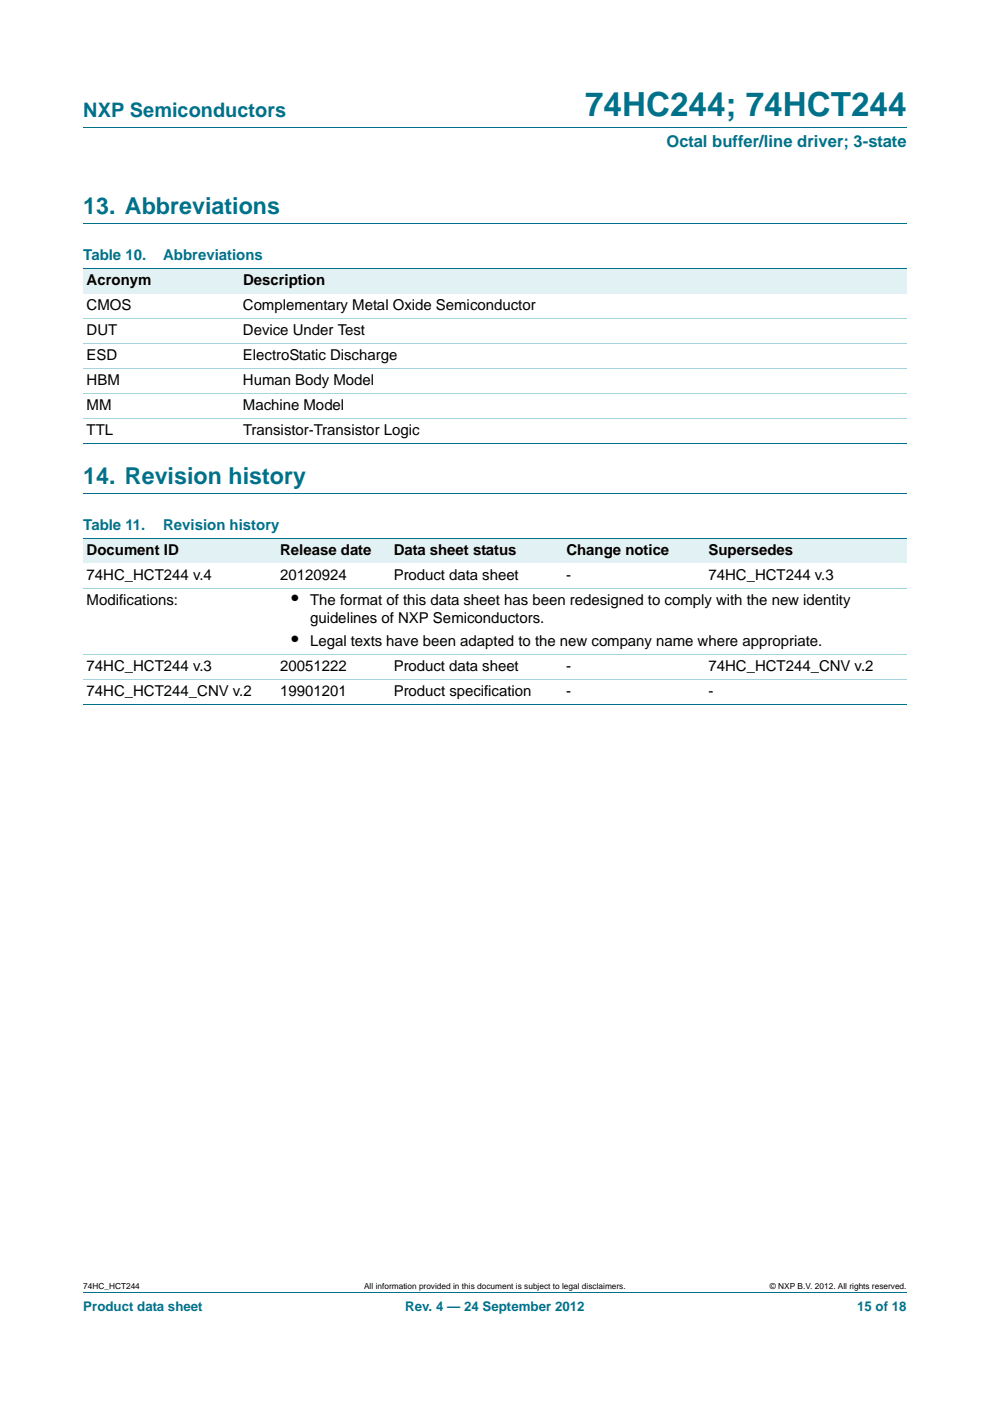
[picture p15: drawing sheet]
<svg xmlns="http://www.w3.org/2000/svg" width="210mm" height="297mm" viewBox="0 0 210 297" stroke-linecap="round" stroke-linejoin="round" font-family="sans-serif">
<defs><g id="words">
<text font-size="7" fill="#00718a" x="124.1" y="24.6">74HC244; 74HCT244</text>
<g font-size="4.9" fill="#00718a">
<text x="17.7" y="45.4">13. Abbreviations</text>
<text x="17.7" y="102.6">14. Revision history</text>
</g>
<text font-size="4.2" fill="#00718a" x="17.7" y="24.9">NXP Semiconductors</text>
<g font-size="4.2">
<text x="61.8" y="128.2">•</text>
<text x="61.8" y="137.1">•</text>
</g>
<text font-size="3.5" fill="#00718a" x="141.4" y="31.1">Octal buffer/line driver; 3-state</text>
<g font-size="3.2" fill="#00718a">
<text x="17.7" y="55.2">Table 10.</text>
<text x="34.6" y="55.2">Abbreviations</text>
<text x="17.7" y="112.4">Table 11.</text>
<text x="34.6" y="112.4">Revision history</text>
</g>
<g font-size="3.2">
<text x="18.4" y="65.8">CMOS</text>
<text x="18.4" y="60.5">Acronym</text>
<text x="51.5" y="65.8">Complementary Metal Oxide Semiconductor</text>
<text x="51.5" y="60.5">Description</text>
<text x="18.4" y="71.1">DUT</text>
<text x="51.5" y="71.1">Device Under Test</text>
<text x="18.4" y="76.4">ESD</text>
<text x="51.5" y="76.4">ElectroStatic Discharge</text>
<text x="18.4" y="81.7">HBM</text>
<text x="51.5" y="81.7">Human Body Model</text>
<text x="18.4" y="87">MM</text>
<text x="51.5" y="87">Machine Model</text>
<text x="18.4" y="92.3">TTL</text>
<text x="51.5" y="92.3">Transistor-Transistor Logic</text>
<text x="18.4" y="117.6">Document ID</text>
<text x="59.4" y="117.6">Release date</text>
<text x="83.5" y="117.6">Data sheet status</text>
<text x="120.1" y="117.6">Change notice</text>
<text x="150.3" y="117.6">Supersedes</text>
<text x="18.4" y="122.9">74HC_HCT244 v.4</text>
<text x="59.4" y="122.9">20120924</text>
<text x="83.5" y="122.9">Product data sheet</text>
<text x="120.1" y="122.9">-</text>
<text x="150.3" y="122.9">74HC_HCT244 v.3</text>
<text x="18.4" y="128.2">Modifications:</text>
<text x="65.8" y="128.2">The format of this data sheet has been redesigned to comply with the new identity</text>
<text x="65.8" y="132.1">guidelines of NXP Semiconductors.</text>
<text x="65.8" y="137.1">Legal texts have been adapted to the new company name where appropriate.</text>
<text x="18.4" y="142.3">74HC_HCT244 v.3</text>
<text x="59.4" y="142.3">20051222</text>
<text x="83.5" y="142.3">Product data sheet</text>
<text x="120.1" y="142.3">-</text>
<text x="150.3" y="142.3">74HC_HCT244_CNV v.2</text>
<text x="18.4" y="147.6">74HC_HCT244_CNV v.2</text>
<text x="59.4" y="147.6">19901201</text>
<text x="83.5" y="147.6">Product specification</text>
<text x="120.1" y="147.6">-</text>
<text x="150.2" y="147.6">-</text>
</g>
<g font-size="2.8" fill="#00718a">
<text x="17.7" y="277.9">Product data sheet</text>
<text x="86" y="277.9">Rev. 4 — 24 September 2012</text>
<text x="181.8" y="277.9">15 of 18</text>
</g>
<g font-size="1.8">
<text x="17.7" y="273.3">74HC_HCT244</text>
<text x="77.2" y="273.3">All information provided in this document is subject to legal disclaimers.</text>
<text x="163.3" y="273.3">© NXP B.V. 2012. All rights reserved.</text>
</g>
</g></defs>
<path d="M17.7 27h174.6M17.7 47.4h174.6M17.7 104.6h174.6M17.7 273.9h174.6" fill="none" stroke="#00718a" stroke-width=".21"/>
<g fill="#e2f1f4">
<path d="M17.7 57h33.1v5.3h-33.1z"/>
<path d="M50.8 57h141.5v5.3h-141.5z"/>
<path d="M17.7 114.1h41v5.3h-41z"/>
<path d="M58.7 114.1h24.1v5.3h-24.1z"/>
<path d="M82.8 114.1h36.6v5.3h-36.6z"/>
<path d="M119.4 114.1h30.2v5.3h-30.2z"/>
<path d="M149.6 114.1h42.7v5.3h-42.7z"/>
</g>
<path d="M17.7 57h174.6M17.7 94h174.6M17.7 114.1h174.6M17.7 149.4h174.6" fill="none" stroke="#00718a" stroke-width=".21"/>
<path d="M17.7 67.5h174.6M17.7 72.8h174.6M17.7 78.1h174.6M17.7 83.4h174.6M17.7 88.7h174.6M17.7 124.7h174.6M17.7 138.8h174.6M17.7 144.1h174.6" fill="none" stroke="#a5d5dc" stroke-width=".21"/>
<use href="#words"/>
</svg>
